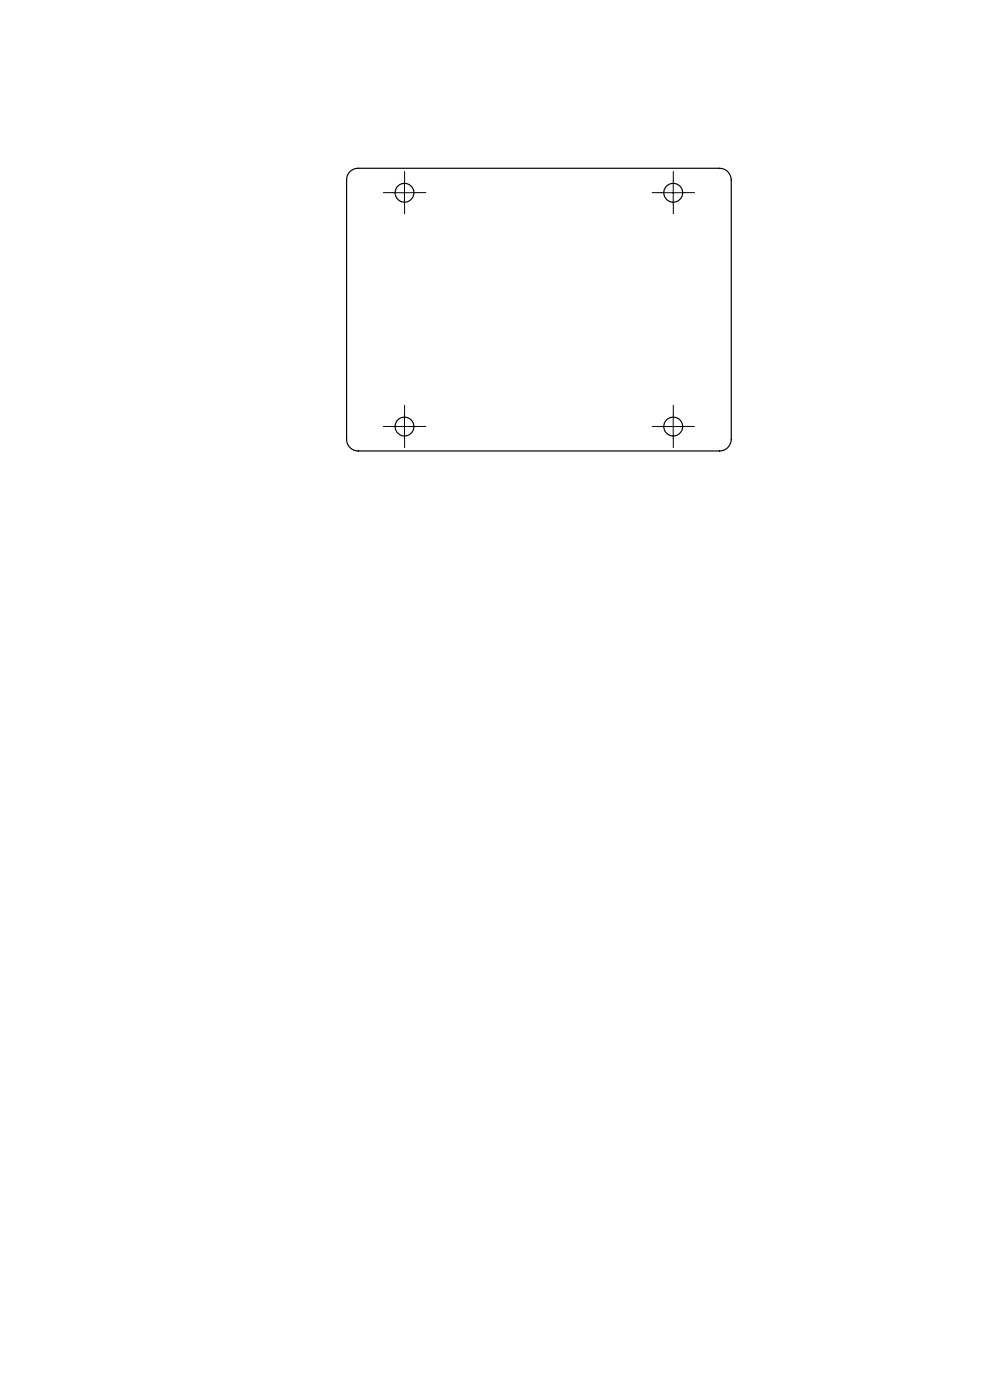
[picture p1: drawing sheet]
<svg xmlns="http://www.w3.org/2000/svg" width="210mm" height="297mm" viewBox="0 0 210 297" stroke-linecap="round" stroke-linejoin="round" font-family="sans-serif">
<g fill="none" stroke="#000" stroke-width=".21" stroke-dasharray="15.2 1.3 1.3 1.3">
<path d="M85.8 38.4v-2M142.8 38.4v-2M83.3 40.9h-2M85.8 43.4v2M88.3 40.9h2M140.3 40.9h-2M142.8 43.4v2M145.3 40.9h2M83.3 90.5h-2M85.8 88v-2M85.8 93v2M88.3 90.5h2"/>
<path d="M140.3 90.5h-2M142.8 88v-2M142.8 93v2M145.3 90.5h2"/>
</g>
<path d="M85.8 38.4v5M142.8 38.4v5M83.3 40.9h5M140.3 40.9h5M83.3 90.5h5M85.8 88v5M140.3 90.5h5M142.8 88v5" fill="none" stroke="#000" stroke-width=".21"/>
<g fill="none" stroke="#000" stroke-width=".25">
<path d="M74.1 36.6l.7-.6 1.2-.3h76.6a2.5 2.5 0 0 1 2.5 2.5v55a2.51 2.51 0 0 1-2.5 2.5h-76.6a2.44 2.44 0 0 1-2.5-2.5v-55l.2-.9z"/>
<circle cx="85.8" cy="40.9" r="2"/>
<circle cx="142.8" cy="40.9" r="2"/>
<circle cx="85.8" cy="90.5" r="2"/>
<circle cx="142.8" cy="90.5" r="2"/>
</g>
</svg>
